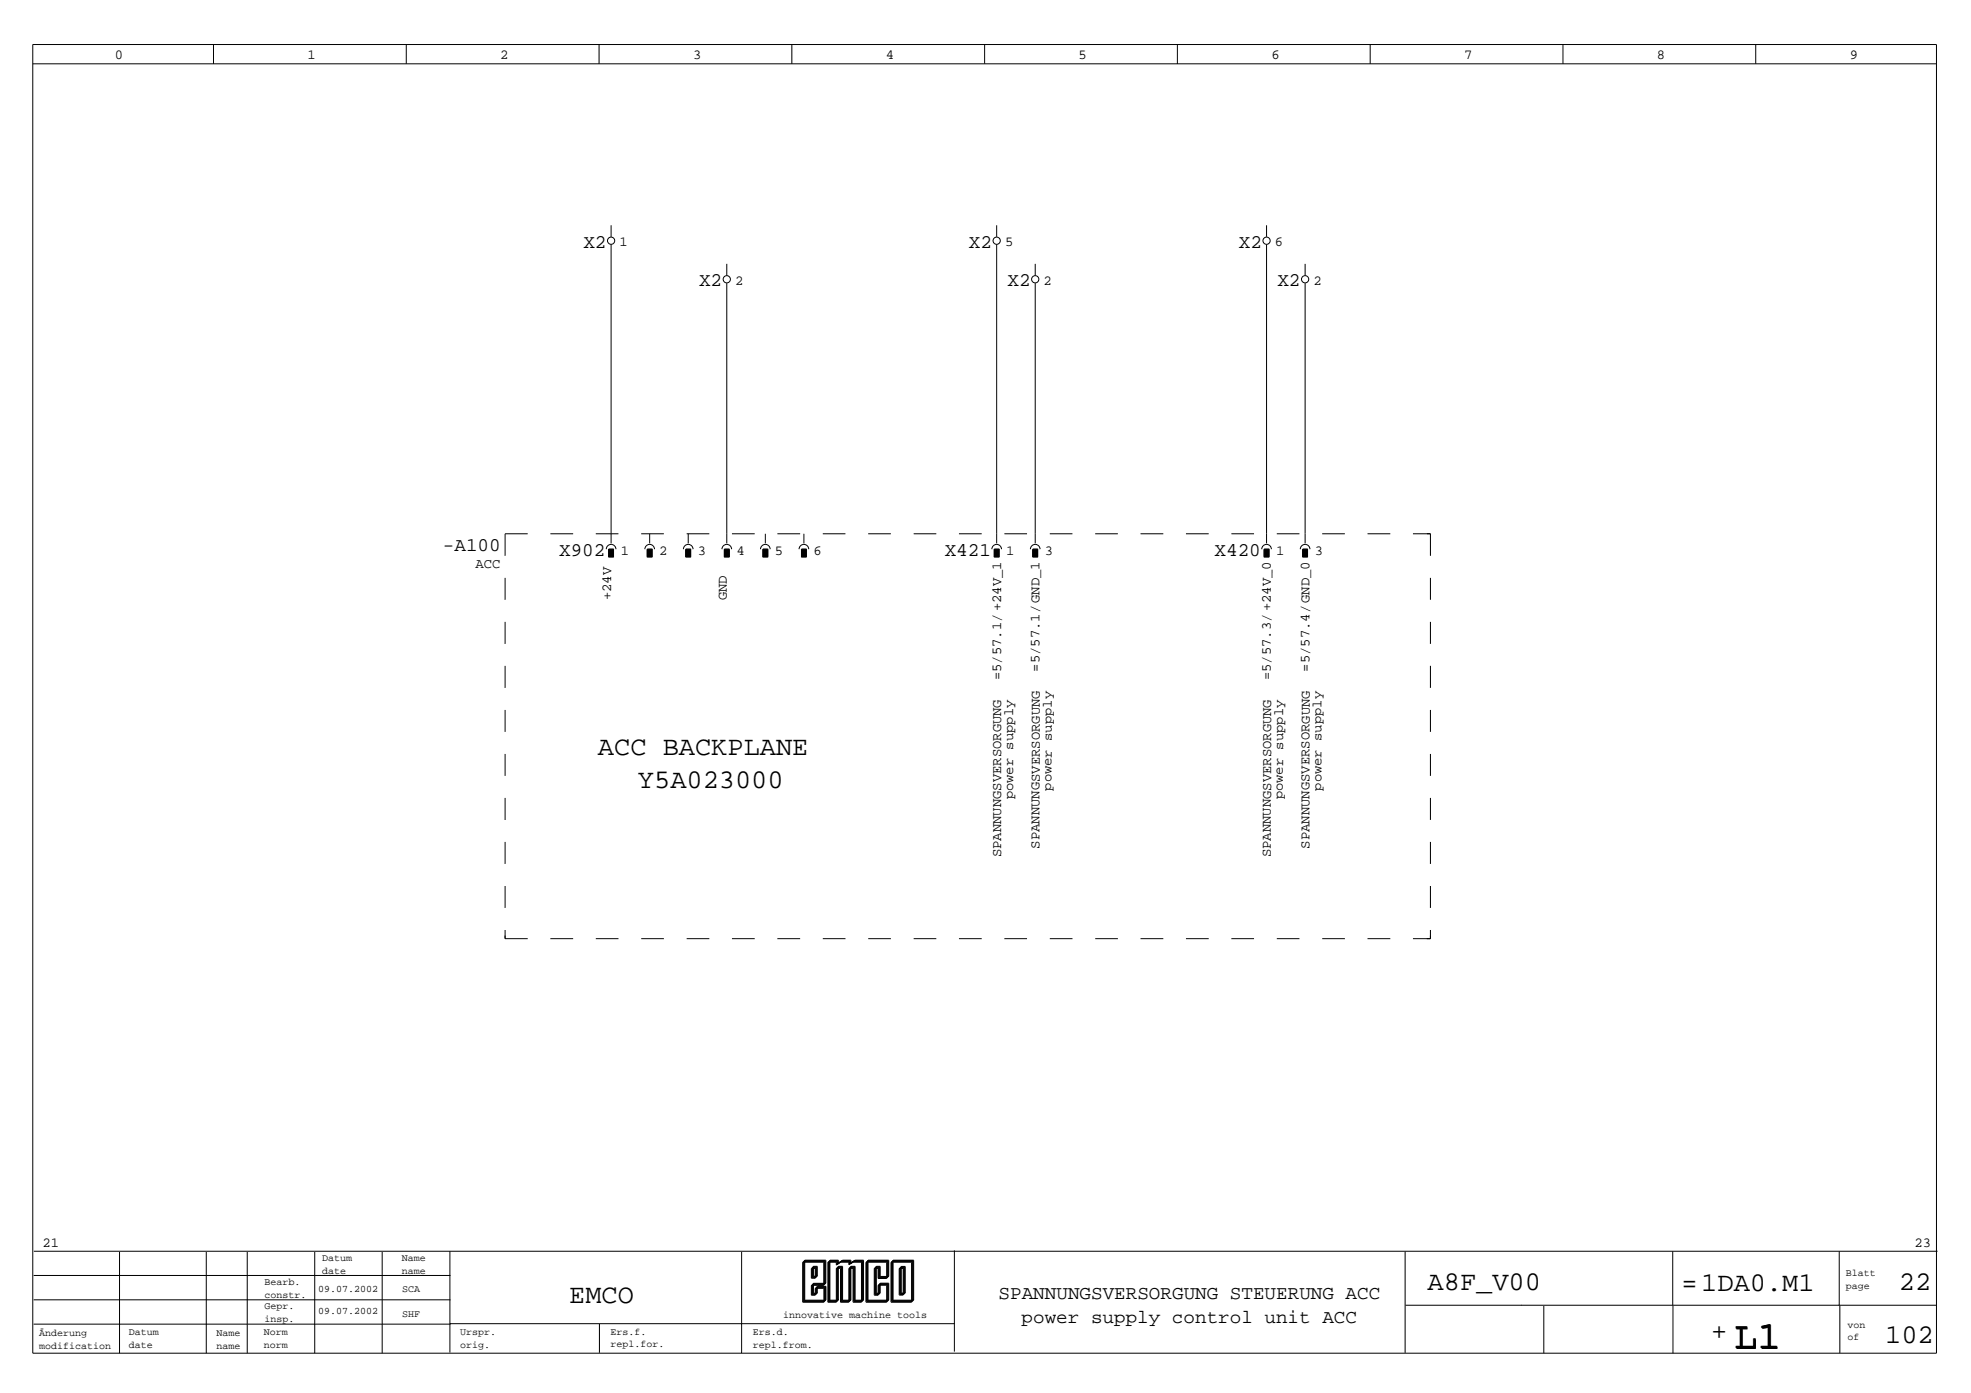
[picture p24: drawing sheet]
<svg xmlns="http://www.w3.org/2000/svg" width="297mm" height="210mm" viewBox="0 0 297 210" stroke-linecap="round" stroke-linejoin="round" font-family="sans-serif">
<defs><g id="words">
<text font-size="5.8" x="261.3" y="203.1">L1</text>
<g font-size="4.1">
<text x="90.1" y="113.7">ACC BACKPLANE</text>
<text x="96.1" y="118.8">Y5A023000</text>
<text x="85.8" y="196.3">EMCO</text>
<text x="215.2" y="194.4">A8F_V00</text>
<text x="253.4" y="194.5">=1DA0.M1</text>
<text x="286.2" y="194.4">22</text>
<text x="257.9" y="201.8">+</text>
<text x="284.1" y="202.4">102</text>
</g>
<g font-size="2.9">
<text x="87.9" y="37.3">X2</text>
<text x="146" y="37.3">X2</text>
<text x="186.7" y="37.3">X2</text>
<text x="105.4" y="43.1">X2</text>
<text x="151.8" y="43.1">X2</text>
<text x="192.5" y="43.1">X2</text>
<text x="66.7" y="83">-A100</text>
<text x="84.3" y="83.8">X902</text>
<text x="142.4" y="83.8">X421</text>
<text x="183.1" y="83.8">X420</text>
<text x="150.5" y="195.7">SPANNUNGSVERSORGUNG STEUERUNG ACC</text>
<text x="154" y="199.3">power supply control unit ACC</text>
</g>
<g font-size="2.1">
<text x="17.3" y="8.9">0</text>
<text x="46.3" y="8.9">1</text>
<text x="75.4" y="8.9">2</text>
<text x="104.4" y="8.9">3</text>
<text x="133.5" y="8.9">4</text>
<text x="162.6" y="8.9">5</text>
<text x="191.6" y="8.9">6</text>
<text x="220.7" y="8.9">7</text>
<text x="249.7" y="8.9">8</text>
<text x="278.8" y="8.9">9</text>
<text x="93.4" y="37.1">1</text>
<text x="151.5" y="37.1">5</text>
<text x="192.1" y="37.1">6</text>
<text x="110.8" y="42.9">2</text>
<text x="157.3" y="42.9">2</text>
<text x="198" y="42.9">2</text>
<text x="93.5" y="83.6">1</text>
<text x="99.4" y="83.6">2</text>
<text x="105.2" y="83.6">3</text>
<text x="111" y="83.6">4</text>
<text x="116.8" y="83.6">5</text>
<text x="122.6" y="83.6">6</text>
<text x="151.7" y="83.6">1</text>
<text x="157.5" y="83.6">3</text>
<text x="192.3" y="83.6">1</text>
<text x="198.1" y="83.6">3</text>
<text x="71.7" y="85.5">ACC</text>
<text x="92.1" y="90.5" transform="rotate(-90 92.1 90.5)">+24V</text>
<text x="109.5" y="90.5" transform="rotate(-90 109.5 90.5)">GND</text>
<text x="156.7" y="101.2" transform="rotate(-90 156.7 101.2)">=5/57.1/GND_1</text>
<text x="197.3" y="101.2" transform="rotate(-90 197.3 101.2)">=5/57.4/GND_0</text>
<text x="150.9" y="102.5" transform="rotate(-90 150.9 102.5)">=5/57.1/ +24V_1</text>
<text x="191.5" y="102.5" transform="rotate(-90 191.5 102.5)">=5/57.3/ +24V_0</text>
<text x="158.5" y="119.2" transform="rotate(-90 158.5 119.2)">power supply</text>
<text x="199.2" y="119.2" transform="rotate(-90 199.2 119.2)">power supply</text>
<text x="152.7" y="120.5" transform="rotate(-90 152.7 120.5)">power supply</text>
<text x="193.3" y="120.5" transform="rotate(-90 193.3 120.5)">power supply</text>
<text x="150.9" y="129.2" transform="rotate(-90 150.9 129.2)">SPANNUNGSVERSORGUNG</text>
<text x="156.7" y="127.9" transform="rotate(-90 156.7 127.9)">SPANNUNGSVERSORGUNG</text>
<text x="191.5" y="129.2" transform="rotate(-90 191.5 129.2)">SPANNUNGSVERSORGUNG</text>
<text x="197.3" y="127.9" transform="rotate(-90 197.3 127.9)">SPANNUNGSVERSORGUNG</text>
<text x="6.4" y="187.9">21</text>
<text x="288.5" y="187.9">23</text>
</g>
<g font-size="1.5">
<text x="48.6" y="190">Datum</text>
<text x="48.6" y="191.9">date</text>
<text x="60.5" y="190">Name</text>
<text x="60.5" y="191.9">name</text>
<text x="39.8" y="193.6">Bearb.</text>
<text x="39.8" y="195.5">constr.</text>
<text x="39.8" y="197.3">Gepr.</text>
<text x="48" y="194.6">09.07.2002</text>
<text x="60.6" y="194.7">SCA</text>
<text x="278.2" y="192.3">Blatt</text>
<text x="278.2" y="194.2">page</text>
<text x="5.9" y="201.3">Änderung</text>
<text x="5.9" y="203.2">modification</text>
<text x="19.4" y="201.2">Datum</text>
<text x="19.4" y="203.1">date</text>
<text x="32.6" y="201.3">Name</text>
<text x="32.6" y="203.2">name</text>
<text x="39.7" y="201.2">Norm</text>
<text x="39.7" y="203.1">norm</text>
<text x="39.8" y="199.2">insp.</text>
<text x="48" y="198">09.07.2002</text>
<text x="60.6" y="198.5">SHF</text>
<text x="69.3" y="201.2">Urspr.</text>
<text x="69.3" y="203.1">orig.</text>
<text x="92" y="201.1">Ers.f.</text>
<text x="92" y="203">repl.for.</text>
<text x="113.5" y="201.2">Ers.d.</text>
<text x="113.5" y="203.1">repl.from.</text>
<text x="118" y="198.6">innovative machine tools</text>
<text x="278.4" y="200.1">von</text>
<text x="278.4" y="202">of</text>
</g>
</g></defs>
<g fill="none" stroke="#000" stroke-width=".15">
<path d="M4.9 9.6h286.9M4.9 6.7h286.9v197.2h-286.9zM32.2 6.7v2.9M61.2 6.7v2.9M90.3 6.7v2.9M119.3 6.7v2.9M148.4 6.7v2.9M177.4 6.7v2.9M206.5 6.7v2.9M235.5 6.7v2.9M264.6 6.7v2.9M92.1 33.9v1.8"/>
<path d="M92.1 36.9v45M109.5 39.8v1.7M150.2 33.9v1.8M150.2 36.9v45M156 39.8v1.7M190.9 33.9v1.8M190.9 36.9v45M196.7 39.8v1.7M109.5 42.7v39.2M156 42.7v39.2M196.7 42.7v39.2M76.1 87.1v3.3"/>
<path d="M76.1 93.7v3.3M79.5 80.4h-3.4v3.4M82.9 80.4h3.5M89.8 80.4h3.4M91.4 82.8a.73 .73 0 0 1 .7-.8 .73 .73 0 0 1 .7 .8M91.7 82.8h.8v1.1h-.8zM96.6 80.4h3.5M97.2 82.8a.73 .73 0 0 1 .7-.8 .73 .73 0 0 1 .7 .8M97.5 82.8h.8v1.1h-.8zM97.9 80.4v1.5M103 82.8a.73 .73 0 0 1 .7-.8 .73 .73 0 0 1 .7 .8M103.4 82.8h.7v1.1h-.7z"/>
<path d="M103.5 80.4h3.4M103.7 80.4v1.5M108.8 82.8a.73 .73 0 0 1 .7-.8 .73 .73 0 0 1 .8 .8M109.2 82.8h.7v1.1h-.7zM110.3 80.4h3.4M114.6 82.8a.73 .73 0 0 1 .7-.8 .73 .73 0 0 1 .8 .8M115 82.8h.7v1.1h-.7zM115.3 80.4v1.5M117.2 80.4h3.4M120.4 82.8a.73 .73 0 0 1 .8-.8 .73 .73 0 0 1 .7 .8M120.8 82.8h.7v1.1h-.7zM121.2 80.4v1.5"/>
<path d="M124 80.4h3.4M130.8 80.4h3.5M137.7 80.4h3.4M144.5 80.4h3.5M149.5 82.8a.73 .73 0 0 1 .7-.8 .73 .73 0 0 1 .7 .8M149.8 82.8h.8v1.1h-.8zM151.4 80.4h3.4M155.3 82.8a.73 .73 0 0 1 .7-.8 .73 .73 0 0 1 .7 .8M155.7 82.8h.7v1.1h-.7zM158.2 80.4h3.4M165.1 80.4h3.4M171.9 80.4h3.4"/>
<path d="M178.7 80.4h3.5M185.6 80.4h3.4M190.2 82.8a.73 .73 0 0 1 .7-.8 .73 .73 0 0 1 .7 .8M190.5 82.8h.7v1.1h-.7zM192.4 80.4h3.4M196 82.8a.73 .73 0 0 1 .7-.8 .73 .73 0 0 1 .7 .8M196.3 82.8h.8v1.1h-.8zM199.3 80.4h3.4M206.1 80.4h3.4M212.9 80.4h2.7v3.4M215.6 87.1v3.3M215.6 93.7v3.3"/>
<path d="M76.1 100.3v3.4M76.1 107v3.3M76.1 113.6v3.3M215.6 100.3v3.4M215.6 107v3.3M215.6 113.6v3.3M76.1 120.2v3.4M76.1 126.9v3.3M76.1 133.5v3.3M215.6 120.2v3.4M215.6 126.9v3.3M215.6 133.5v3.3"/>
<path d="M76.1 140.1v1.3h3.4M82.9 141.4h3.5M89.8 141.4h3.4M96.6 141.4h3.5M103.5 141.4h3.4M110.3 141.4h3.4M117.2 141.4h3.4M124 141.4h3.4M130.8 141.4h3.5M137.7 141.4h3.4M144.5 141.4h3.5M151.4 141.4h3.4"/>
<path d="M158.2 141.4h3.4M165.1 141.4h3.4M171.9 141.4h3.4M178.7 141.4h3.5M185.6 141.4h3.4M192.4 141.4h3.4M199.3 141.4h3.4M206.1 141.4h3.4M215.6 140.1v1.3h-2.7M5.1 192.2h62.8M5.1 195.9h62.8M5.1 199.5h62.8"/>
<path d="M5.1 188.5h286.9M18 188.7v15.2M31.1 188.7v15.2M37.3 188.7v15.2M47.4 188.7v15.2M57.6 188.7v15.2M67.8 188.6v15.2M67.8 199.5h76M90.3 199.5v4.4M111.8 188.6v15.3M121 190.2h3.1v3.5h-1.8v1.5h.6v-1.1h1.3v2.1h-3.2zM121.1 190.1h3.1v3.5h-1.8v1.5h.5v-1.1h1.4v2.1h-3.2z"/>
<path d="M121.1 190h3.2v3.5h-1.9v1.5h.6v-1h1.3v2.1h-3.2zM121.2 190h3.2v3.4h-1.9v1.5h.6v-1h1.3v2.1h-3.2zM121.3 189.9h3.2v3.5h-1.9v1.5h.6v-1.1h1.3v2.1h-3.2zM122.3 191.1h.6v1.5h-.6zM122.4 191h.5v1.5h-.5zM122.4 191h.6v1.4h-.6zM122.5 190.9h.6v1.5h-.6zM122.6 190.8h.6v1.5h-.6zM124.8 190.2h1.2v.4l.7-.4h1.2v.4l.7-.4h1.2v6h-1.2v-5.1h-.7v5.1h-1.2v-5.1h-.7v5.1h-1.2zM126.8 190.1h1.2v.4l.6-.4h1.3v6h-1.3v-5.1h-.6v5.1h-1.2v-5.1h-.7v5.1h-1.2v-6h1.2v.4l.7-.5h1.3v.4l.7-.4h1.3v6h-1.3v-5.1h-.6v5.1h-1.3v-5.1h-.6v5.1h-1.3v-6h1.3v.4l.7-.5h1.2v.4l.7-.4h1.2v6h-1.2v-5.1h-.7v5.1h-1.2v-5.1h-.7v5.1h-1.2v-6h1.2v.4M126.9 190h1.3v.3M128.7 190h1.3v6.1h-1.3v-5.1h-.6v5.1h-1.3v-5.1h-.6v5.1h-1.3v-6.1h1.3v.5"/>
<path d="M130.5 190.2h3.1v2.4h-1.3v-1.5h-.5v4.1h.5v-1.5h1.3v2.5h-3.1zM130.6 190.1h3.1v2.5h-1.3v-1.6h-.6v4.1h.6v-1.5h1.3v2.5h-3.1zM130.7 190h3.1v2.5h-1.3v-1.5h-.6v4h.6v-1.5h1.3v2.6h-3.1zM130.7 190h3.2v2.4h-1.3v-1.5h-.6v4h.6v-1.5h1.3v2.6h-3.2zM130.8 189.9h3.1v2.4h-1.3v-1.5h-.5v4.1h.5v-1.5h1.3v2.5h-3.1zM134.3 190.2h3.1v6h-3.1zM134.4 190.1h3.1v6h-3.1zM134.4 190h3.1v6.1h-3.1zM134.5 190h3.1v6h-3.1zM134.6 189.9h3.1v6h-3.1zM135.5 191.1h.6v4.1h-.6zM135.6 191h.6v4.1h-.6z"/>
<path d="M135.7 191h.6v4h-.6zM135.7 190.9h.6v4h-.6zM135.8 190.8h.6v4h-.6zM143.8 188.4v15.3M211.8 188.6v15.3M211.8 196.7h80.1M232.7 196.8v7.1M252.1 188.6v8.2M252.1 196.8v7.1M277.2 188.6v8.1M277.3 196.7v7.2"/>
<circle cx="92.1" cy="36.3" r=".54"/>
<circle cx="150.2" cy="36.3" r=".54"/>
<circle cx="190.9" cy="36.3" r=".54"/>
<circle cx="109.5" cy="42.1" r=".54"/>
<circle cx="156" cy="42.1" r=".54"/>
<circle cx="196.7" cy="42.1" r=".54"/>
</g>
<path d="M91.7 82.8h.8v1.1h-.8zM97.5 82.8h.8v1.1h-.8zM103.4 82.8h.7v1.1h-.7zM109.2 82.8h.7v1.1h-.7zM115 82.8h.7v1.1h-.7zM120.8 82.8h.7v1.1h-.7zM149.8 82.8h.8v1.1h-.8zM155.7 82.8h.7v1.1h-.7zM190.5 82.8h.7v1.1h-.7zM196.3 82.8h.8v1.1h-.8z" fill="#000" stroke="#000" stroke-width=".15"/>
<use href="#words"/>
</svg>
